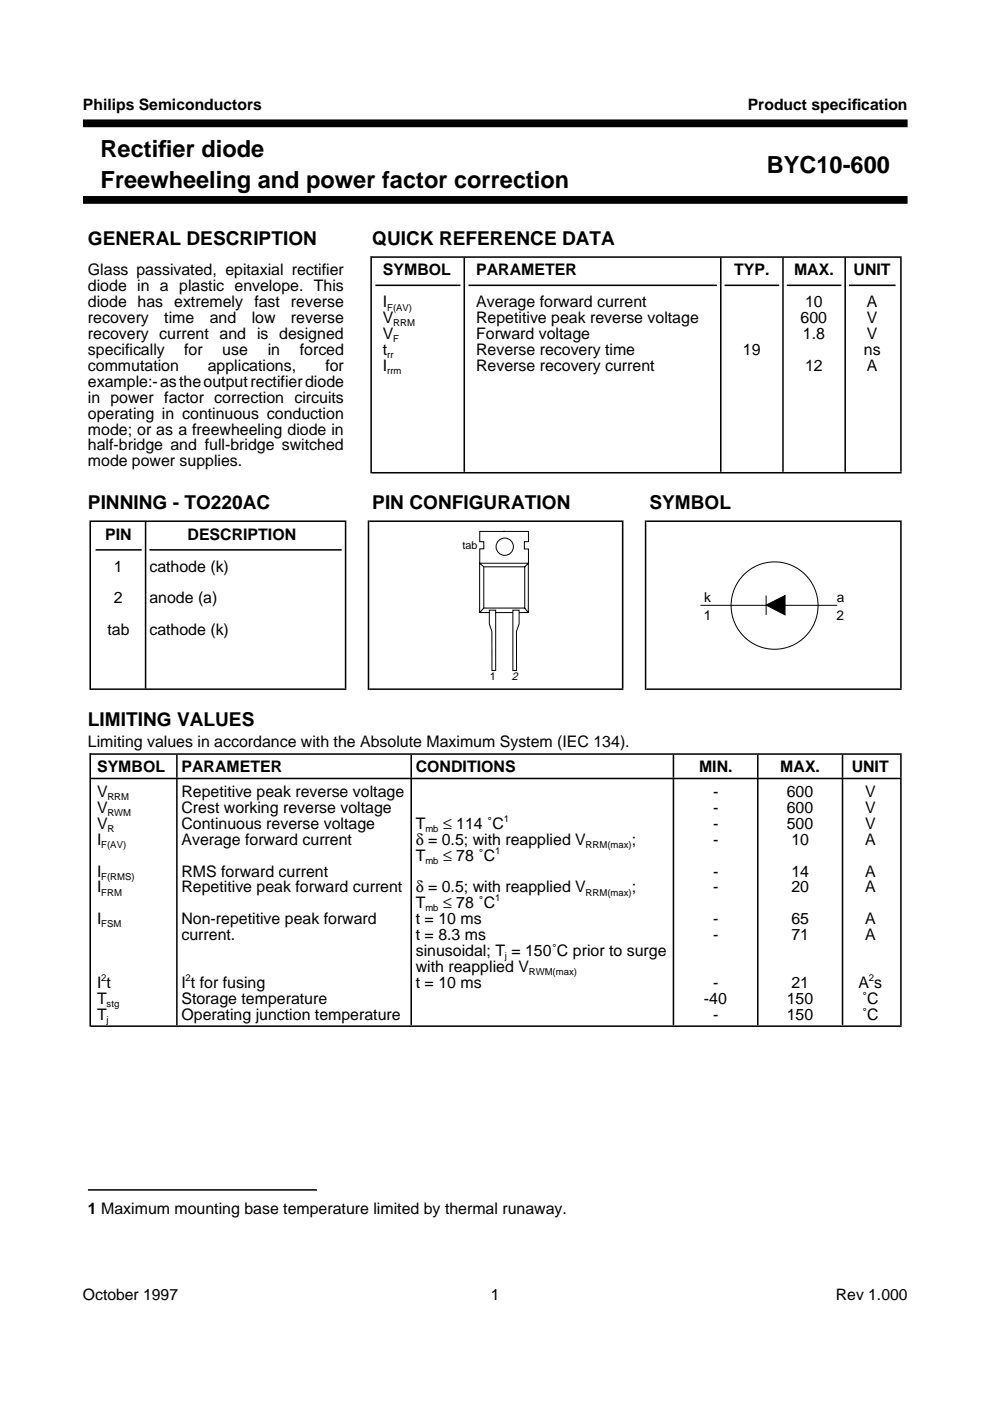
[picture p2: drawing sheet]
<svg xmlns="http://www.w3.org/2000/svg" width="210mm" height="297mm" viewBox="0 0 210 297" stroke-linecap="round" stroke-linejoin="round" font-family="sans-serif">
<defs><g id="words">
<g font-size="5">
<text x="21.3" y="33.3">Rectif</text>
<text x="33.5" y="33.3">ier diode</text>
<text x="21.3" y="39.9">Freewheeling and power factor correction</text>
<text x="162.6" y="36.6">BYC10-600</text>
</g>
<g font-size="4">
<text x="18.6" y="51.9">GENERAL DESCRIPTION</text>
<text x="78.9" y="51.9">QUICK REFERENCE DATA</text>
<text x="18.6" y="108">PINNING - TO220AC</text>
<text x="78.9" y="108">PIN CONFIGURATION</text>
<text x="137.7" y="108">SYMBOL</text>
<text x="18.6" y="153.9">LIMITING VALUES</text>
</g>
<g font-size="3.4">
<text x="18.6" y="58.4">Glass passivated, epitaxial rectifier</text>
<text x="81.2" y="58.4">SYMBOL</text>
<text x="100.9" y="58.4">PARAMETER</text>
<text x="155.7" y="58.4">TYP.</text>
<text x="168.4" y="58.4">MAX.</text>
<text x="181" y="58.4">UNIT</text>
<text x="18.6" y="61.8">diode in a plastic envelope. This</text>
<text x="18.6" y="65.1">diode has extremely</text>
<text x="53.9" y="65.1">fast reverse</text>
<text x="81.2" y="65.1">I</text>
<text x="100.9" y="65.1">Average forward current</text>
<text x="170.7" y="65.1">10</text>
<text x="183.8" y="65.1">A</text>
<text x="18.6" y="68.5">recovery</text>
<text x="18.6" y="71.9">recovery current and is designed</text>
<text x="34.8" y="68.5">time</text>
<text x="44.5" y="68.5">and</text>
<text x="53.4" y="68.5">low</text>
<text x="61.7" y="68.5">reverse</text>
<text x="81.2" y="71.9">V</text>
<text x="81.2" y="68.5">V</text>
<text x="100.9" y="68.5">Repetitive peak reverse voltage</text>
<text x="100.9" y="71.9">Forward voltage</text>
<text x="169.7" y="68.5">600</text>
<text x="170.2" y="71.9">1.8</text>
<text x="183.8" y="71.9">V</text>
<text x="183.8" y="68.5">V</text>
<text x="18.6" y="75.2">specifically</text>
<text x="39" y="75.2">for</text>
<text x="47.1" y="75.2">use</text>
<text x="56.8" y="75.2">in</text>
<text x="63.6" y="75.2">forced</text>
<text x="81.2" y="75.2">t</text>
<text x="100.9" y="75.2">Reverse recovery time</text>
<text x="157.5" y="75.2">19</text>
<text x="183.2" y="75.2">ns</text>
<text x="18.6" y="78.6">commutation</text>
<text x="18.6" y="82">example:-astheoutput rectifierdiode</text>
<text x="44.1" y="78.6">applications,</text>
<text x="69" y="78.6">for</text>
<text x="81.2" y="78.6">I</text>
<text x="100.9" y="78.6">Reverse recovery current</text>
<text x="170.7" y="78.6">12</text>
<text x="183.8" y="78.6">A</text>
<text x="18.6" y="85.3">in power factor correction circuits</text>
<text x="18.6" y="88.7">operating in continuous conduction</text>
<text x="18.6" y="92.1">mode; or as a freewheeling diode in</text>
<text x="18.6" y="95.5">half-bridge and full-bridge switched</text>
<text x="18.6" y="98.9">mode power supplies.</text>
<text x="22.3" y="114.4">PIN</text>
<text x="39.8" y="114.4">DESCRIPTION</text>
<text x="24.1" y="121.2">1</text>
<text x="31.7" y="121.2">cathode (k)</text>
<text x="24.1" y="127.9">2</text>
<text x="31.7" y="127.9">anode (a)</text>
<text x="22.8" y="134.6">tab</text>
<text x="31.7" y="134.6">cathode (k)</text>
<text x="18.6" y="158.4">Limiting values in accordance with the Absolute Maximum System (IEC 134).</text>
<text x="20.6" y="163.7">SYMBOL</text>
<text x="38.5" y="163.7">PARAMETER</text>
<text x="88.2" y="163.7">CONDITIONS</text>
<text x="148.2" y="163.7">MIN.</text>
<text x="165.4" y="163.7">MAX.</text>
<text x="180.6" y="163.7">UNIT</text>
<text x="20.6" y="168.9">V</text>
<text x="20.6" y="172.3">V</text>
<text x="38.5" y="168.9">Repetitive peak reverse voltage</text>
<text x="38.5" y="172.3">Crest working reverse voltage</text>
<text x="151.2" y="168.9">-</text>
<text x="151.2" y="172.3">-</text>
<text x="166.8" y="168.9">600</text>
<text x="166.8" y="172.3">600</text>
<text x="183.4" y="168.9">V</text>
<text x="183.4" y="172.3">V</text>
<text x="20.6" y="179.1">I</text>
<text x="20.6" y="175.7">V</text>
<text x="38.5" y="175.7">Continuous reverse voltage</text>
<text x="38.5" y="179.1">Average forward current</text>
<text x="88.2" y="179.1">δ = 0.5; with reapplied V</text>
<text x="88.2" y="175.7">T</text>
<text x="94" y="175.7">≤ 114 ˚C</text>
<text x="134" y="179.1">;</text>
<text x="151.2" y="179.1">-</text>
<text x="151.2" y="175.7">-</text>
<text x="166.8" y="175.7">500</text>
<text x="167.8" y="179.1">10</text>
<text x="183.4" y="179.1">A</text>
<text x="183.4" y="175.7">V</text>
<text x="20.6" y="185.9">I</text>
<text x="38.5" y="185.9">RMS forward current</text>
<text x="88.2" y="182.5">T</text>
<text x="94" y="182.5">≤ 78 ˚C</text>
<text x="151.2" y="185.9">-</text>
<text x="167.8" y="185.9">14</text>
<text x="183.4" y="185.9">A</text>
<text x="20.6" y="189.2">I</text>
<text x="38.5" y="189.2">Repetitive peak forward current</text>
<text x="88.2" y="189.2">δ = 0.5; with reapplied V</text>
<text x="134" y="189.2">;</text>
<text x="151.2" y="189.2">-</text>
<text x="167.8" y="189.2">20</text>
<text x="183.4" y="189.2">A</text>
<text x="20.6" y="196">I</text>
<text x="38.5" y="196">Non-repetitive peak forward</text>
<text x="88.2" y="192.6">T</text>
<text x="88.2" y="196">t = 10 ms</text>
<text x="94" y="192.6">≤ 78 ˚C</text>
<text x="151.2" y="196">-</text>
<text x="167.8" y="196">65</text>
<text x="183.4" y="196">A</text>
<text x="38.5" y="199.3">current.</text>
<text x="88.2" y="199.3">t = 8.3 ms</text>
<text x="88.2" y="202.7">sinusoidal; T = 150˚C prior to surge</text>
<text x="151.2" y="199.3">-</text>
<text x="167.8" y="199.3">71</text>
<text x="183.4" y="199.3">A</text>
<text x="20.6" y="209.4">I t</text>
<text x="38.5" y="209.4">I t for fusing</text>
<text x="88.2" y="209.4">t = 10 ms</text>
<text x="88.2" y="206.1">with reapplied V</text>
<text x="151.2" y="209.4">-</text>
<text x="167.8" y="209.4">21</text>
<text x="182" y="209.4">A s</text>
<text x="20.6" y="212.8">T</text>
<text x="38.5" y="212.8">Storage temperature</text>
<text x="149.3" y="212.8">-40</text>
<text x="166.8" y="212.8">150</text>
<text x="182.8" y="212.8">˚C</text>
<text x="20.6" y="216.2">T</text>
<text x="38.5" y="216.2">Operating junction temperature</text>
<text x="151.2" y="216.2">-</text>
<text x="166.8" y="216.2">150</text>
<text x="182.8" y="216.2">˚C</text>
<text x="18.6" y="257.3">1 Maximum mounting base temperature limited by thermal runaway.</text>
</g>
<g font-size="3.3">
<text x="17.6" y="23.4">Philips Semiconductors</text>
<text x="158.6" y="23.4">Product specif</text>
<text x="180.6" y="23.4">ication</text>
<text x="17.6" y="275.6">October 1997</text>
<text x="104.1" y="275.6">1</text>
<text x="177.2" y="275.6">Rev 1.000</text>
</g>
<g font-size="2.9">
<text x="149.2" y="131.4">1</text>
<text x="149.3" y="127.6">k</text>
<text x="177.3" y="131.4">2</text>
<text x="177.4" y="127.6">a</text>
</g>
<g font-size="2.3">
<text x="98.1" y="116.4">tab</text>
<text x="103.8" y="144.1">1</text>
<text x="108.5" y="144.2">2</text>
</g>
<g font-size="2">
<text x="82.1" y="65.8">F(AV)</text>
<text x="83.4" y="69.2">RRM</text>
<text x="82.1" y="76">rr</text>
<text x="83.4" y="72.6">F</text>
<text x="82.1" y="79.3">rrm</text>
<text x="22.8" y="169.7">RRM</text>
<text x="22.8" y="173">RWM</text>
<text x="21.5" y="179.8">F(AV)</text>
<text x="22.8" y="176.4">R</text>
<text x="90.2" y="176.4">mb</text>
<text x="106.9" y="174.2">1</text>
<text x="124.2" y="179.8">RRM(max)</text>
<text x="90.2" y="183.1">mb</text>
<text x="105" y="181">1</text>
<text x="21.5" y="186.5">F(RMS)</text>
<text x="21.5" y="189.9">FRM</text>
<text x="105" y="191.1">1</text>
<text x="124.2" y="189.9">RRM(max)</text>
<text x="21.5" y="196.6">FSM</text>
<text x="90.2" y="193.2">mb</text>
<text x="107" y="203.3">j</text>
<text x="21.5" y="207.9">2</text>
<text x="39.4" y="207.9">2</text>
<text x="112.1" y="206.7">RWM(max)</text>
<text x="184.2" y="207.9">2</text>
<text x="22.6" y="213.4">stg</text>
<text x="22.6" y="216.8">j</text>
</g>
</g></defs>
<path d="M17.6 26.2h174.8M17.6 42.4h174.8" fill="none" stroke="#000" stroke-width="1.7" stroke-linecap="butt"/>
<g fill="none" stroke="#000" stroke-width=".21">
<path d="M112 119.4l-.7 .8M112 119.4v-3h-.8v-1.6h.8v-2.1h-10.3v2.1h.9v1.6h-.9v3l.9 .8M102.6 120.2h8.7v8.7h-8.7zM102.6 128.9l-.9 1M103.7 129.4h1.4v12.8h-.8v-8.3l-.6-1.6zM103.7 129.9h-2v-10.5h10.3v10.5h-1.9M105.1 129.9h3.6M108.7 129.4h1.4v2.9l-.6 1.6v8.3h-.8zM111.3 128.9l.7 1M148.5 128.3h29M162.4 126.3v4.1"/>
<circle cx="107" cy="115.9" r="1.83"/>
<circle cx="164.2" cy="128.4" r="9.2"/>
</g>
<path d="M162.4 128.3l4-2v4.1z" fill-rule="evenodd" fill="#000" stroke="#000" stroke-width=".21"/>
<g fill="none" stroke="#000" stroke-width=".32">
<path d="M78.9 54.5h112.3M79.6 60.5h18M99.3 60.5h52.7M153.6 60.5h11.6M166.8 60.5h11.6M180 60.5h9.9M19.3 110.5h54.1M20.3 116.6h9.8M31.7 116.6h40.8M78.3 110.5h53.9M78.9 100.2h112.3M137 110.5h54.2"/>
<path d="M19.3 159.9h171.9M19.3 146.1h54.1M78.3 146.1h53.9M137 146.1h54.2M19.3 165.1h171.9M19.3 217.6h171.9M18.6 252.3h48.6"/>
</g>
<path d="M37.3 191.3h.4M87 191.3h.4M142.6 191.3h.3M160.5 191.3h.3M178.5 191.3h.3M190.9 191.3h.3" fill="none" stroke="#000" stroke-width="52.2" stroke-linecap="butt"/>
<path d="M37.3 162.5h.4M87 162.5h.4M142.6 162.5h.3M160.5 162.5h.3M178.5 162.5h.3M190.9 162.5h.3" fill="none" stroke="#000" stroke-width="4.9" stroke-linecap="butt"/>
<path d="M19 188.7h.3" fill="none" stroke="#000" stroke-width="58" stroke-linecap="butt"/>
<path d="M30.7 128.3h.3M73.1 128.3h.3M131.9 128.3h.3M190.9 128.3h.3" fill="none" stroke="#000" stroke-width="35.3" stroke-linecap="butt"/>
<path d="M19 128.3h.3M78 128.3h.3M136.7 128.3h.3" fill="none" stroke="#000" stroke-width="35.9" stroke-linecap="butt"/>
<path d="M98.3 77.3h.3M152.7 77.3h.3M165.8 77.3h.4M179 77.3h.4M190.9 77.3h.3" fill="none" stroke="#000" stroke-width="45.4" stroke-linecap="butt"/>
<path d="M78.5 77.3h.4" fill="none" stroke="#000" stroke-width="46" stroke-linecap="butt"/>
<use href="#words"/>
</svg>
